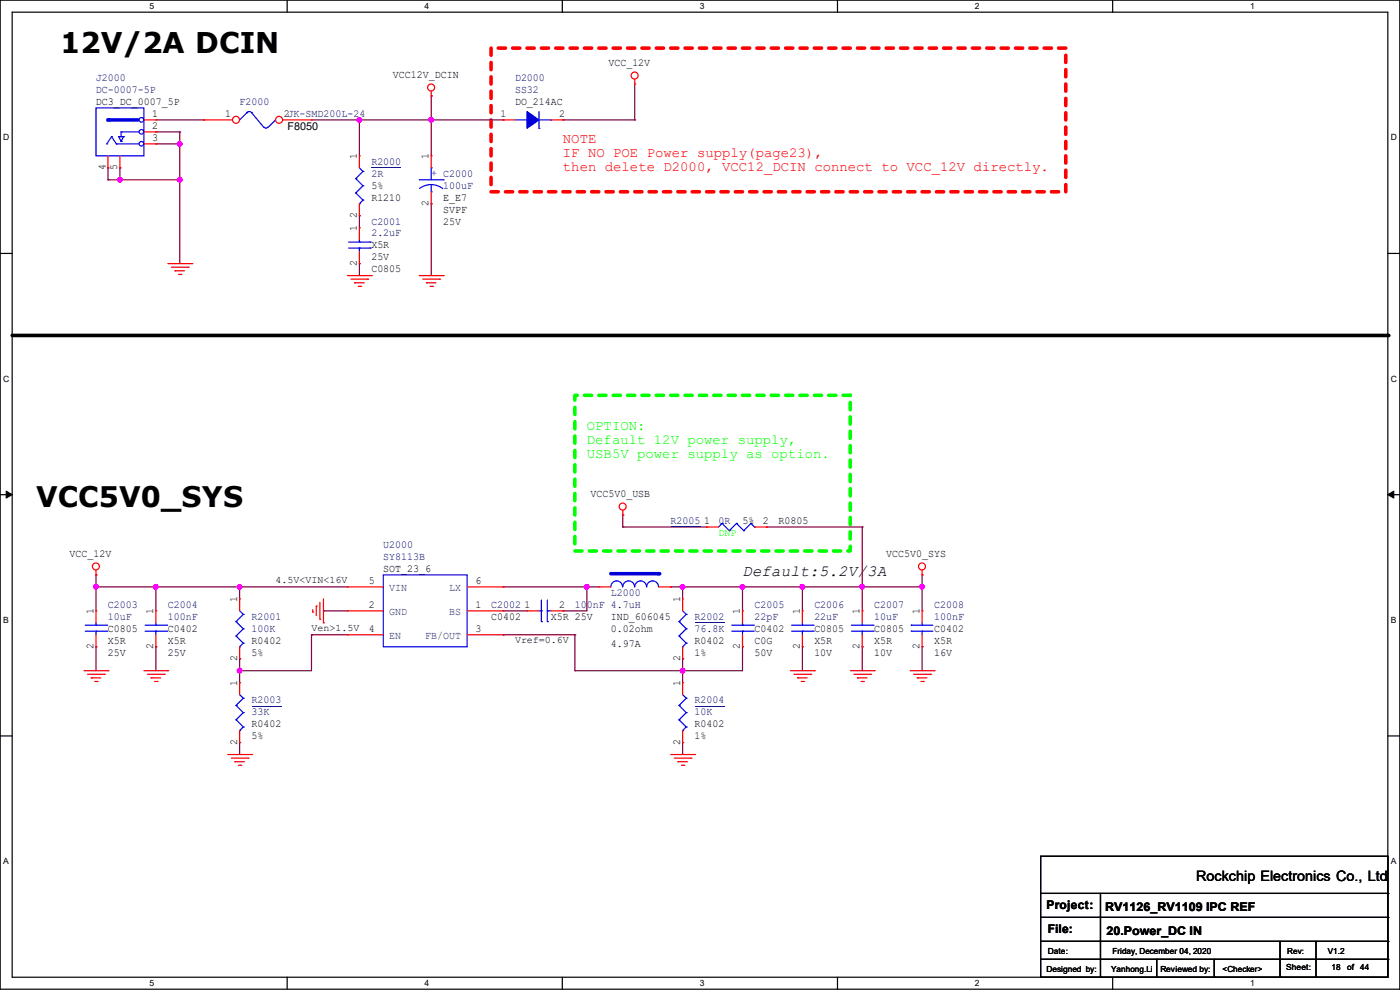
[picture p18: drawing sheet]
<svg xmlns="http://www.w3.org/2000/svg" width="297mm" height="210mm" viewBox="0 0 297 210" stroke-linecap="round" stroke-linejoin="round" font-family="sans-serif">
<defs><g id="words">
<text font-size="6.1" x="12.7" y="11.2">12V/2A DCIN</text>
<text font-size="6" x="7.7" y="107.7">VCC5V0_SYS</text>
<text font-size="3.3" x="157.5" y="122.2">Default:5.2V/3A</text>
<g font-size="3" fill="#f00">
<text x="119.4" y="30.4">NOTE</text>
<text x="119.4" y="33.3">IF NO POE Power supply(page23),</text>
<text x="119.4" y="36.3">then delete D2000, VCC12_DCIN connect to VCC_12V directly.</text>
</g>
<g font-size="3" fill="#0f0">
<text x="124.5" y="91.3">OPTION:</text>
<text x="124.5" y="94.3">Default 12V power supply,</text>
<text x="124.5" y="97.2">USB5V power supply as option.</text>
</g>
<text font-size="3" x="253.8" y="186.9">Rockchip Electronics Co., Ltd</text>
<g font-size="2.5">
<text x="222" y="192.9">Project:</text>
<text x="222.3" y="198">File:</text>
<text x="234.5" y="193.2">RV1126_RV1109 IPC REF</text>
<text x="234.7" y="198.2">20.Power_DC IN</text>
</g>
<g font-size="2.3" fill="#000080">
<text x="20.4" y="17.1">J2000</text>
<text x="109.3" y="17.1">D2000</text>
<text x="20.4" y="19.7">DC-0007-5P</text>
<text x="50.8" y="22.2">F2000</text>
<text x="109.3" y="19.7">SS32</text>
<text x="78.8" y="34.9">R2000</text>
<text x="78.8" y="37.5">2R</text>
<text x="94" y="40">100uF</text>
<text x="78.8" y="47.6">C2001</text>
<text x="78.8" y="50.2">2.2uF</text>
<text x="142.3" y="111.1">R2005</text>
<text x="152.4" y="111.1">0R</text>
<text x="81.3" y="116.2">U2000</text>
<text x="81.3" y="118.7">SY8113B</text>
<text x="22.9" y="128.9">C2003</text>
<text x="22.9" y="131.4">10uF</text>
<text x="35.6" y="128.9">C2004</text>
<text x="35.6" y="131.4">100nF</text>
<text x="53.4" y="131.4">R2001</text>
<text x="104.2" y="128.9">C2002</text>
<text x="122" y="128.9">100nF 4.7uH</text>
<text x="129.6" y="126.4">L2000</text>
<text x="147.4" y="131.4">R2002</text>
<text x="160.1" y="128.9">C2005</text>
<text x="160.1" y="131.4">22pF</text>
<text x="172.8" y="128.9">C2006</text>
<text x="172.8" y="131.4">22uF</text>
<text x="185.5" y="128.9">C2007</text>
<text x="185.5" y="131.4">10uF</text>
<text x="198.2" y="128.9">C2008</text>
<text x="198.2" y="131.4">100nF</text>
<text x="53.4" y="134">100K</text>
<text x="147.4" y="134">76.8K</text>
<text x="53.4" y="149.2">R2003</text>
<text x="147.4" y="149.2">R2004</text>
<text x="53.4" y="151.8">33K</text>
<text x="147.4" y="151.8">10K</text>
</g>
<g font-size="2.3">
<text x="83.4" y="16.6">VCC12V_DCIN</text>
<text x="129.1" y="14.1">VCC_12V</text>
<text x="20.4" y="22.2">DC3_DC_0007_5P</text>
<text x="109.3" y="22.2">DO_214AC</text>
<text x="32.3" y="30">3</text>
<text x="32.3" y="27.4">2</text>
<text x="32.3" y="24.9">1</text>
<text x="47.8" y="24.9">1</text>
<text x="60.2" y="24.9">2JK-SMD200L-24</text>
<text x="61" y="27.5">F8050</text>
<text x="106.2" y="24.9">1</text>
<text x="118.7" y="24.9">2</text>
<text x="75.7" y="33.8" transform="rotate(-90 75.7 33.8)">1</text>
<text x="90.9" y="33.8" transform="rotate(-90 90.9 33.8)">1</text>
<text x="22.4" y="36.1" transform="rotate(-90 22.4 36.1)">4</text>
<text x="24.9" y="36.1" transform="rotate(-90 24.9 36.1)">5</text>
<text x="78.8" y="40">5%</text>
<text x="75.7" y="46.3" transform="rotate(-90 75.7 46.3)">2</text>
<text x="78.8" y="42.5">R1210</text>
<text x="90.9" y="43.7" transform="rotate(-90 90.9 43.7)">2</text>
<text x="94" y="42.5">E_E7</text>
<text x="94" y="45.1">SVPF</text>
<text x="94" y="47.6">25V</text>
<text x="75.7" y="49.1" transform="rotate(-90 75.7 49.1)">1</text>
<text x="78.8" y="52.7">X5R</text>
<text x="75.7" y="56.4" transform="rotate(-90 75.7 56.4)">2</text>
<text x="78.8" y="57.8">C0805</text>
<text x="78.8" y="55.2">25V</text>
<text x="125.3" y="105.5">VCC5V0_USB</text>
<text x="149.4" y="111.3">1</text>
<text x="157.5" y="111.1">5%</text>
<text x="161.8" y="111.3">2</text>
<text x="165.1" y="111.1">R0805</text>
<text x="14.8" y="118.2">VCC_12V</text>
<text x="188" y="118.2">VCC5V0_SYS</text>
<text x="78.3" y="124">5</text>
<text x="81.3" y="121.3">SOT_23_6</text>
<text x="100.9" y="124">6</text>
<text x="19.8" y="130.3" transform="rotate(-90 19.8 130.3)">1</text>
<text x="32.5" y="130.3" transform="rotate(-90 32.5 130.3)">1</text>
<text x="50.3" y="127.8" transform="rotate(-90 50.3 127.8)">1</text>
<text x="78.3" y="129">2</text>
<text x="100.9" y="129">1</text>
<text x="104.2" y="131.4">C0402</text>
<text x="111.3" y="129">1</text>
<text x="116.9" y="131.4">X5R 25V</text>
<text x="118.7" y="129">2</text>
<text x="129.6" y="131.4">IND_606045</text>
<text x="144.3" y="127.8" transform="rotate(-90 144.3 127.8)">1</text>
<text x="157" y="130.3" transform="rotate(-90 157 130.3)">1</text>
<text x="169.7" y="130.3" transform="rotate(-90 169.7 130.3)">1</text>
<text x="182.4" y="130.3" transform="rotate(-90 182.4 130.3)">1</text>
<text x="195.1" y="130.3" transform="rotate(-90 195.1 130.3)">1</text>
<text x="19.8" y="137.7" transform="rotate(-90 19.8 137.7)">2</text>
<text x="22.9" y="134">C0805</text>
<text x="22.9" y="136.5">X5R</text>
<text x="32.5" y="137.7" transform="rotate(-90 32.5 137.7)">2</text>
<text x="35.6" y="134">C0402</text>
<text x="35.6" y="136.5">X5R</text>
<text x="53.4" y="136.5">R0402</text>
<text x="78.3" y="134.1">4</text>
<text x="100.9" y="134.1">3</text>
<text x="129.6" y="134">0.02ohm</text>
<text x="129.6" y="137.3">4.97A</text>
<text x="147.4" y="136.5">R0402</text>
<text x="157" y="137.7" transform="rotate(-90 157 137.7)">2</text>
<text x="160.1" y="134">C0402</text>
<text x="160.1" y="136.5">C0G</text>
<text x="169.7" y="137.7" transform="rotate(-90 169.7 137.7)">2</text>
<text x="172.8" y="134">C0805</text>
<text x="172.8" y="136.5">X5R</text>
<text x="182.4" y="137.7" transform="rotate(-90 182.4 137.7)">2</text>
<text x="185.5" y="134">C0805</text>
<text x="185.5" y="136.5">X5R</text>
<text x="195.1" y="137.7" transform="rotate(-90 195.1 137.7)">2</text>
<text x="198.2" y="134">C0402</text>
<text x="198.2" y="136.5">X5R</text>
<text x="22.9" y="139.1">25V</text>
<text x="35.6" y="139.1">25V</text>
<text x="50.3" y="140.3" transform="rotate(-90 50.3 140.3)">2</text>
<text x="53.4" y="139.1">5%</text>
<text x="144.3" y="140.3" transform="rotate(-90 144.3 140.3)">2</text>
<text x="147.4" y="139.1">1%</text>
<text x="160.1" y="139.1">50V</text>
<text x="172.8" y="139.1">10V</text>
<text x="185.5" y="139.1">10V</text>
<text x="198.2" y="139.1">16V</text>
<text x="50.3" y="145.6" transform="rotate(-90 50.3 145.6)">1</text>
<text x="144.3" y="145.6" transform="rotate(-90 144.3 145.6)">1</text>
<text x="53.4" y="154.3">R0402</text>
<text x="147.4" y="154.3">R0402</text>
<text x="50.3" y="158" transform="rotate(-90 50.3 158)">2</text>
<text x="53.4" y="156.8">5%</text>
<text x="144.3" y="158" transform="rotate(-90 144.3 158)">2</text>
<text x="147.4" y="156.8">1%</text>
</g>
<text font-size="2.3" fill="#0f0" x="152.4" y="113.7">DNP</text>
<g font-size="2.3" fill="#004080">
<text x="82.6" y="125.4">VIN</text>
<text x="95.3" y="125.4">LX</text>
<text x="82.6" y="130.5">GND</text>
<text x="95.3" y="130.5">BS</text>
<text x="82.6" y="135.6">EN</text>
<text x="90.2" y="135.6">FB/OUT</text>
</g>
<text font-size="2.1" fill="#00f" x="91.5" y="37.3">+ C2000</text>
<g font-size="2.1">
<text x="58.5" y="123.6">4.5V&lt;VIN&lt;16V</text>
<text x="66.1" y="133.8">Ven&gt;1.5V</text>
<text x="109.3" y="136.3">Vref=0.6V</text>
</g>
<g font-size="1.8">
<text x="31.7" y="1.9">5</text>
<text x="90.1" y="1.9">4</text>
<text x="148.5" y="1.9">3</text>
<text x="206.8" y="1.9">2</text>
<text x="265.2" y="1.9">1</text>
<text x=".7" y="29.8">D</text>
<text x="295.1" y="29.8">D</text>
<text x=".7" y="80.9">C</text>
<text x="295.1" y="80.9">C</text>
<text x=".7" y="132.1">B</text>
<text x="295.1" y="132.1">B</text>
<text x=".7" y="183.3">A</text>
<text x="295.1" y="183.3">A</text>
<text x="222.3" y="202.3">Date:</text>
<text x="236" y="202.3">Friday, December 04, 2020</text>
<text x="281.7" y="202.3">V1.2</text>
<text x="31.7" y="209.2">5</text>
<text x="90.1" y="209.2">4</text>
<text x="148.5" y="209.2">3</text>
<text x="206.8" y="209.2">2</text>
<text x="222" y="206.1">Designed by:</text>
<text x="235.7" y="206.1">Yanhong.Li</text>
<text x="246.2" y="206.1">Reviewed by:</text>
<text x="259.4" y="206.1">&lt;Checker&gt;</text>
<text x="265.2" y="209.2">1</text>
<text x="272.8" y="205.9">Sheet:</text>
<text x="282.5" y="205.9">18</text>
<text x="285.8" y="205.9">of</text>
<text x="288.6" y="205.9">44</text>
</g>
<text font-size="1.7" x="273.1" y="202.3">Rev:</text>
</g></defs>
<path d="M0 0h297v209.8h-297zM2.6 2.6h291.8v204.7h-291.8z" fill="none" stroke="#000" stroke-width=".25"/>
<g fill="#fff">
<path d="M31.7 .3h1v2h-1z"/>
<path d="M31.7 207.6h1v1.9h-1z"/>
</g>
<path d="M60.9 0v2.6M60.9 207.3v2.5" fill="none" stroke="#000" stroke-width=".25"/>
<g fill="#fff">
<path d="M90.1 .3h1v2h-1z"/>
<path d="M90.1 207.6h1v1.9h-1z"/>
</g>
<path d="M119.3 0v2.6M119.3 207.3v2.5" fill="none" stroke="#000" stroke-width=".25"/>
<g fill="#fff">
<path d="M148.5 .3h.9v2h-.9z"/>
<path d="M148.5 207.6h.9v1.9h-.9z"/>
</g>
<path d="M177.7 0v2.6M177.7 207.3v2.5" fill="none" stroke="#000" stroke-width=".25"/>
<g fill="#fff">
<path d="M206.8 .3h1v2h-1z"/>
<path d="M206.8 207.6h1v1.9h-1z"/>
</g>
<path d="M236.1 0v2.6M236.1 207.3v2.5" fill="none" stroke="#000" stroke-width=".25"/>
<g fill="#fff">
<path d="M265.2 .3h1v2h-1z"/>
<path d="M265.2 207.6h1v1.9h-1z"/>
<path d="M.7 28.2h1.2v1.9h-1.2z"/>
<path d="M295.1 28.2h1.2v1.9h-1.2z"/>
<path d="M.7 79.3h1.2v2h-1.2z"/>
<path d="M295.1 79.3h1.2v2h-1.2z"/>
</g>
<path d="M0 53.8h2.6M294.4 53.8h2.6" fill="none" stroke="#000" stroke-width=".25"/>
<g fill="#fff">
<path d="M.7 130.5h1.2v2h-1.2z"/>
<path d="M295.1 130.5h1.1v2h-1.1z"/>
</g>
<path d="M0 104.9h2.6M294.4 104.9h2.6" fill="none" stroke="#000" stroke-width=".25"/>
<path d="M1.3 104.2l1.3 .7-1.3 .8zM294.4 104.9l1.3-.7v1.5z" fill="#000" stroke="#000" stroke-width=".21"/>
<g fill="#fff">
<path d="M.7 181.7h1.2v2h-1.2z"/>
<path d="M295.1 181.7h1.1v2h-1.1z"/>
</g>
<g fill="none" stroke="#000" stroke-width=".25">
<path d="M0 156.1h2.6M294.4 156.1h2.6M220.8 181.7h73.6v25.6h-73.6zM220.8 189.5h73.6M220.8 194.6h73.6M220.8 199.7h73.6M233.5 189.5v17.8M271.6 199.7v7.6M279.2 199.7v7.6M294.4 189.5h.1M294.4 194.6h.1M294.4 199.7h.1"/>
<path d="M220.8 203.5h73.6M233.5 207.3h.1M245.4 207.3h.1M245.4 203.5v3.8M257.6 207.3h.1M257.6 203.5v3.8M271.6 207.3h.1M279.2 207.3h.1M294.4 203.5h.1"/>
</g>
<path d="M122 83.9h58.4v33h-58.4z" fill="none" stroke="#0f0" stroke-width=".76" stroke-dasharray="1.5"/>
<path d="M104.2 10.2h121.9v30.5h-121.9z" fill="none" stroke="#f00" stroke-width=".76" stroke-dasharray="1.5"/>
<path d="M2.6 71.2h291.8" fill="none" stroke="#000" stroke-width=".76"/>
<circle cx="294.4" cy="71.2" r=".38" fill="#000"/>
<g fill="none" stroke="#800040" stroke-width=".25">
<path d="M134.7 17.8v7.6M22.9 35.6h.1M22.9 38.1h.1M22.9 38.1h15.2M22.9 35.6v2.5M25.4 35.6h.1M25.4 38.1h.1M25.4 35.6v2.5M33.1 30.5h.1M33.1 28h.1M33.1 30.5h5M33.1 28h5"/>
<path d="M33.1 25.4h10.1M38.1 30.5h.1M38.1 28h.1M38.1 38.1h.1M38.1 28v27.9M43.2 25.4h.1M66.1 25.4h40.6M76.2 25.4h.1M76.2 25.4v7.7M91.5 25.4h.1M91.5 20.4h.1M91.5 20.4v12.7"/>
<path d="M106.7 25.4h.1M119.4 25.4h.1M119.4 25.4h15.3M134.7 25.4h.1M76.2 55.9h.1M76.2 45.8h.1M76.2 45.8v2.5M76.2 55.9v2.6M91.5 43.2h.1M91.5 43.2v15.3M132.1 109.3h.1M132.1 111.8h.1"/>
<path d="M132.1 109.3v2.5M132.1 111.8h17.8M162.6 111.8h.1M162.6 111.8h20.3M182.9 111.8h.1M182.9 111.8v17.8M20.4 122h.1M20.4 137.2h.1M20.4 124.5h.1M20.4 122v7.6M20.4 137.2v5.1M20.4 124.5h53.3"/>
<path d="M33.1 124.5h.1M33.1 137.2h.1M33.1 124.5v5.1M33.1 137.2v5.1M50.8 124.5h.1M50.8 139.7h.1M50.8 124.5v2.5M50.8 139.7v5.1M66.1 134.7h.1M66.1 134.7h7.6M66.1 134.7v7.6h-15.3M68.6 129.6h.1"/>
<path d="M68.6 129.6h5.1M106.7 129.6h.1M106.7 134.7h.1M106.7 124.5h.1M106.7 129.6h5.1M106.7 134.7h15.3M106.7 124.5h20.3M119.4 129.6h.1M122 134.7h.1M122 134.7v7.6M124.5 124.5h.1M124.5 124.5v5.1h-5.1"/>
<path d="M142.3 124.5h.1M142.3 124.5h53.3M144.8 124.5h.1M144.8 139.7h.1M144.8 124.5v2.5M144.8 139.7v5.1M157.5 124.5h.1M157.5 137.2h.1M157.5 124.5v5.1M157.5 137.2v5.1h-35.5M170.2 124.5h.1M170.2 137.2h.1"/>
<path d="M170.2 124.5v5.1M170.2 137.2v5.1M182.9 137.2h.1M182.9 124.5h.1M182.9 137.2v5.1M195.6 122h.1M195.6 124.5h.1M195.6 137.2h.1M195.6 122v7.6M195.6 137.2v5.1M50.8 157.5h.1M50.8 142.3h.1"/>
<path d="M50.8 157.5v2.6M122 142.3h.1M144.8 142.3h.1M144.8 157.5h.1M144.8 157.5v2.6"/>
</g>
<g fill="#f0f" stroke="#f0f" stroke-width=".25">
<circle cx="38.1" cy="30.5" r=".49"/>
<circle cx="91.5" cy="25.4" r=".49"/>
<circle cx="76.2" cy="25.4" r=".49"/>
<circle cx="25.4" cy="38.1" r=".49"/>
<circle cx="38.1" cy="38.1" r=".49"/>
<circle cx="50.8" cy="124.5" r=".49"/>
<circle cx="33" cy="124.5" r=".49"/>
<circle cx="157.5" cy="124.5" r=".49"/>
<circle cx="144.8" cy="124.5" r=".49"/>
<circle cx="195.6" cy="124.5" r=".49"/>
<circle cx="182.9" cy="124.5" r=".49"/>
<circle cx="144.8" cy="142.3" r=".49"/>
<circle cx="124.5" cy="124.5" r=".49"/>
<circle cx="170.2" cy="124.5" r=".49"/>
<circle cx="20.3" cy="124.5" r=".49"/>
<circle cx="50.8" cy="142.3" r=".49"/>
</g>
<g fill="none" stroke="#f00" stroke-width=".25">
<path d="M91.5 19.3v1.1M134.7 17.8h.1M134.7 16.8v1M76.2 33.1h.1M76.2 33.1v2.5M91.5 20.4h.1M35.6 55.9h5.1M36.4 56.7h3.5M37.1 57.4h.1M37.1 57.4h2.1M37.9 58.2h.5M38.4 58.2h.1"/>
<path d="M39.9 56.7h.1M40.7 55.9h.1M73.7 58.5h5.1M74.5 59.2h3.5M75.2 60h.1M75.2 60h2.1M76.2 45.8h.1M76.2 43.2v2.6M78 59.2h.1M78.8 58.5h.1M88.9 58.5h5.1M89.7 59.2h3.6"/>
<path d="M90.5 60h.1M90.5 60h2M93.3 59.2h.1M94 58.5h.1M76 60.7h.5M76.5 60.7h.1M91.2 60.7h.5M91.7 60.7h.1M132.1 109.3h.1M132.1 108.2v1.1M149.9 111.8h.1M149.9 111.8h2.5"/>
<path d="M160.1 111.8h2.5M162.6 111.8h.1M20.4 122h.1M20.4 120.9v1.1M66.3 129.8h.1M66.3 129.3v.5M67.1 128.6h.1M67.1 128.6v2M67.9 131.4h.1M67.9 127.8v3.6M68.6 132.1h.1M68.6 127v5.1"/>
<path d="M195.6 122h.1M195.6 120.9v1.1M17.8 142.3h5.1M18.6 143h3.5M19.3 143.8h.1M19.3 143.8h2.1M20.1 144.6h.5M20.6 144.6h.1M22.1 143h.1M22.9 142.3h.1M30.5 142.3h5.1M31.3 143h3.5"/>
<path d="M32 143.8h.1M32 143.8h2.1M32.8 144.6h.5M33.3 144.6h.1M34.8 143h.1M35.6 142.3h.1M50.8 144.8h.1M50.8 157.5h.1M50.8 144.8v2.6M50.8 155v2.5M167.7 142.3h5.1M168.4 143h3.6"/>
<path d="M169.2 143.8h.1M169.2 143.8h2M170 144.6h.5M170.5 144.6h.1M172 143h.1M172.8 142.3h.1M180.4 142.3h5.1M181.1 143h3.6M181.9 143.8h.1M181.9 143.8h2M182.7 144.6h.5M183.2 144.6h.1"/>
<path d="M184.7 143h.1M185.5 142.3h.1M193.1 142.3h5.1M193.8 143h3.6M194.6 143.8h.1M194.6 143.8h2M195.4 144.6h.5M195.9 144.6h.1M197.4 143h.1M198.2 142.3h.1M48.3 160.1h5.1M49.1 160.8h3.5"/>
<path d="M49.8 161.6h.1M49.8 161.6h2.1M50.6 162.3h.5M51.1 162.3h.1M52.6 160.8h.1M53.4 160.1h.1M142.3 160.1h5.1M143 160.8h3.6M143.8 161.6h.1M143.8 161.6h2M144.6 162.3h.5M145.1 162.3h.1"/>
<path d="M146.6 160.8h.1M147.4 160.1h.1"/>
<circle cx="91.5" cy="18.6" r=".74"/>
<circle cx="134.6" cy="16" r=".74"/>
<circle cx="132.1" cy="107.5" r=".74"/>
<circle cx="20.3" cy="120.2" r=".74"/>
<circle cx="195.6" cy="120.2" r=".74"/>
</g>
<g fill="none" stroke="#00f" stroke-width=".25">
<path d="M75.5 37.9h.1M75.5 37.9l1.5 1.5M76.2 35.6l.8 .8M77 36.4h.1M77 39.4h.1M77 36.4l-1.5 1.5M77 39.4l-1.5 1.5M75.5 40.9h.1M75.5 40.9l1.5 1.6M76.2 43.2h.1M77 42.5h.1M77 42.5l-.8 .7"/>
<path d="M153.2 111h.1M153.2 111l-.8 .8M153.2 111l1.5 1.6M154.7 112.6h.1M156.3 111h.1M156.3 111l-1.6 1.6M156.3 111l1.5 1.6M157.8 112.6h.1M159.3 111h.1M159.3 111l-1.5 1.6M159.3 111l.8 .8M160.1 111.8h.1"/>
<path d="M132.1 124.5a1.25 1.25 0 0 0-1.3-1.3 1.25 1.25 0 0 0-1.2 1.3M134.6 124.5a1.25 1.25 0 0 0-1.2-1.3 1.25 1.25 0 0 0-1.3 1.3M137.2 124.5a1.25 1.25 0 0 0-1.3-1.3 1.25 1.25 0 0 0-1.2 1.3M139.7 124.5a1.25 1.25 0 0 0-1.2-1.3 1.25 1.25 0 0 0-1.3 1.3M50.1 149.6h.1M50.1 152.7h.1M50.1 149.6l1.5 1.6M50.1 152.7l1.5 1.5M50.8 155h.1M50.8 147.4l.8 .7M51.6 148.1h.1M51.6 151.2h.1"/>
<path d="M51.6 154.2h.1M51.6 148.1l-1.5 1.5M51.6 151.2l-1.5 1.5M51.6 154.2l-.8 .8"/>
</g>
<path d="M78.8 35.5h6.3M142.3 111.7h6.3M53.4 149.8h6.3" fill="none" stroke="#000080" stroke-width=".21"/>
<path d="M129.6 121.7h10.1" fill="none" stroke="#00f" stroke-width=".76"/>
<circle cx="139.7" cy="121.7" r=".38" fill="#00f"/>
<g fill="none" stroke="#f00" stroke-width=".25">
<path d="M106.7 25.4h.1M106.7 25.4h2.6M116.9 25.4h2.5M119.4 25.4h.1M20.4 129.6h.1M20.4 137.2h.1M20.4 129.6v2.5M20.4 134.7v2.5M50.8 127h.1M50.8 139.7h.1M50.8 127v2.6M50.8 137.2v2.5"/>
<path d="M73.7 134.7h.1M73.7 129.6h.1M73.7 124.5h.1M73.7 124.5h7.6M73.7 134.7h7.6M73.7 129.6h7.6M99.1 124.5h7.6M99.1 134.7h7.6M99.1 129.6h7.6M106.7 124.5h.1M106.7 134.7h.1M106.7 129.6h.1"/>
<path d="M111.8 129.6h.1M111.8 129.6h2.5M116.9 129.6h2.5M119.4 129.6h.1M127 124.5h.1M127 124.5h2.6M139.7 124.5h2.6M142.3 124.5h.1M170.2 129.6h.1M170.2 137.2h.1M170.2 129.6v2.5M170.2 134.7v2.5"/>
<path d="M195.6 129.6h.1M195.6 137.2h.1M195.6 129.6v2.5M195.6 134.7v2.5M144.8 144.8h.1M144.8 157.5h.1M144.8 144.8v2.6M144.8 155v2.5"/>
</g>
<g fill="none" stroke="#00f" stroke-width=".25">
<path d="M109.3 25.4h2.5M111.8 25.4h.1M114.3 27.2h.1M114.3 23.7v3.5M114.3 25.4h2.6M116.9 25.4h.1M18.1 133.9h4.5M18.1 132.6h4.5M20.4 132.6h.1M20.4 133.9h.1M20.4 132.1v.5M20.4 133.9v.8"/>
<path d="M22.6 133.9h.1M22.6 132.6h.1M50.1 131.9h.1M50.1 134.9h.1M50.1 131.9l1.5 1.5M50.1 134.9l1.5 1.5M50.8 137.2h.1M50.8 129.6l.8 .7M51.6 130.3h.1M51.6 133.4h.1M51.6 136.4h.1M51.6 130.3l-1.5 1.6"/>
<path d="M51.6 133.4l-1.5 1.5M51.6 136.4l-.8 .8M81.3 122h17.8v15.2h-17.8zM114.3 129.6h.6M114.9 129.6h.1M114.9 131.9h.1M114.9 127.3v4.6M116.1 131.9h.1M116.1 129.6h.1M116.1 129.6h.8M116.1 127.3v4.6M167.9 133.9h4.6"/>
<path d="M167.9 132.6h4.6M170.2 132.6h.1M170.2 133.9h.1M170.2 132.1v.5M170.2 133.9v.8M172.5 133.9h.1M172.5 132.6h.1M193.3 133.9h.1M193.3 132.6h.1M193.3 133.9h4.6M193.3 132.6h4.6M195.6 132.6h.1"/>
<path d="M195.6 133.9h.1M195.6 132.1v.5M195.6 133.9v.8M144.1 149.6h.1M144.1 152.7h.1M144.1 149.6l1.5 1.6M144.1 152.7l1.5 1.5M144.8 155h.1M144.8 147.4l.8 .7M145.6 148.1h.1M145.6 151.2h.1M145.6 154.2h.1"/>
<path d="M145.6 148.1l-1.5 1.5M145.6 151.2l-1.5 1.5M145.6 154.2l-.8 .8"/>
</g>
<path d="M147.4 149.8h6.3" fill="none" stroke="#000080" stroke-width=".21"/>
<path d="M111.8 23.7l2.5 1.7-2.5 1.8z" fill-rule="evenodd" fill="#00f" stroke="#00f" stroke-width=".25"/>
<path d="M22.9 25.4h6.4" fill="none" stroke="#00f" stroke-width=".76"/>
<circle cx="22.9" cy="25.4" r=".38" fill="#00f"/>
<g fill="none" stroke="#00f" stroke-width=".25">
<path d="M20.4 22.9h10.1v10.2h-10.1zM22.6 30.5h.1M23.7 29h.1M23.7 29l1 1.5M23.7 29l-1.1 1.5M24.7 30.5h.1M24.7 30.5h4.8M25.2 29h.1M25.2 29l.5 1M25.2 29h1M25.7 28h.1M25.7 30h.1"/>
<path d="M25.7 29h.1M25.7 28h3.8M25.7 28v1M26.2 29h.1M26.2 29l-.5 1M52.3 23.9a.74 .74 0 0 1 1.1 0M52.4 23.9h.1M52.4 23.9l-1.6 1.5M53.4 23.9h.1M53.4 23.9l2.5 3.1M56.8 26.9a.49 .49 0 0 1-.8 0M58.5 25.4h.1"/>
<path d="M58.5 25.4l-1.6 1.6M88.9 38.1h5.1M91.5 39.2l1.5 .3 .9 .5M91.5 39.2l-1.1 .1-1.4 .7M91.5 35.6h.1M91.5 35.6v2.5M91.5 39.2v1.5M94 38.1h.1M91.5 40.7h.1M30.8 133.9h4.5M30.8 132.6h4.5M33.1 132.6h.1"/>
<path d="M33.1 133.9h.1M33.1 132.1v.5M33.1 133.9v.8M35.3 133.9h.1M35.3 132.6h.1M155.2 133.9h4.6M155.2 132.6h4.6M157.5 132.6h.1M157.5 133.9h.1M157.5 132.1v.5M157.5 133.9v.8M159.8 133.9h.1"/>
<path d="M159.8 132.6h.1"/>
<circle cx="30" cy="25.4" r=".49"/>
<circle cx="30" cy="30.5" r=".49"/>
<circle cx="30" cy="28" r=".49"/>
</g>
<g fill="none" stroke="#f00" stroke-width=".25">
<path d="M22.9 35.6h.1M22.9 33.1v2.5M25.4 35.6h.1M25.4 33.1v2.5M30.5 30.5h2.6M30.5 28h2.6M30.5 25.4h2.6M33.1 30.5h.1M33.1 28h.1M33.1 25.4h.1M91.5 33.1h.1M91.5 33.1v2.5"/>
<path d="M91.5 43.2h.1M91.5 40.7v2.5M33.1 129.6h.1M33.1 137.2h.1M33.1 129.6v2.5M33.1 134.7v2.5M157.5 129.6h.1M157.5 137.2h.1M157.5 129.6v2.5M157.5 134.7v2.5"/>
</g>
<circle cx="50.1" cy="25.4" r=".74" fill="#fff" stroke="#f00" stroke-width=".25"/>
<path d="M43.2 25.4h.1M43.2 25.4h6.1" fill="none" stroke="#f00" stroke-width=".25"/>
<circle cx="59.2" cy="25.4" r=".74" fill="#fff" stroke="#f00" stroke-width=".25"/>
<g fill="none" stroke="#f00" stroke-width=".25">
<path d="M60 25.4h6.1M66.1 25.4h.1M76.2 48.3h.1M76.2 55.9h.1M76.2 48.3v2.5M76.2 53.4v2.5M144.8 127h.1M144.8 139.7h.1M144.8 127v2.6M144.8 137.2v2.5M182.9 129.6h.1M182.9 137.2h.1"/>
<path d="M182.9 129.6v2.5M182.9 134.7v2.5"/>
</g>
<g fill="none" stroke="#00f" stroke-width=".25">
<path d="M74 52.6h4.5M74 51.4h4.5M76.2 51.4h.1M76.2 52.6h.1M76.2 50.8v.6M76.2 52.6v.8M78.5 52.6h.1M78.5 51.4h.1M144.1 131.9h.1M144.1 134.9h.1M144.1 131.9l1.5 1.5M144.1 134.9l1.5 1.5"/>
<path d="M144.8 137.2h.1M144.8 129.6l.8 .7M145.6 130.3h.1M145.6 133.4h.1M145.6 136.4h.1M145.6 130.3l-1.5 1.6M145.6 133.4l-1.5 1.5M145.6 136.4l-.8 .8M180.6 133.9h4.6M180.6 132.6h4.6M182.9 132.6h.1M182.9 133.9h.1"/>
<path d="M182.9 132.1v.5M182.9 133.9v.8M185.2 133.9h.1M185.2 132.6h.1"/>
</g>
<path d="M147.4 132h6.3" fill="none" stroke="#000080" stroke-width=".21"/>
<g fill="#f0f" stroke="#f0f" stroke-width=".25">
<circle cx="38.1" cy="30.5" r=".49"/>
<circle cx="91.5" cy="25.4" r=".49"/>
<circle cx="76.2" cy="25.4" r=".49"/>
<circle cx="25.4" cy="38.1" r=".49"/>
<circle cx="38.1" cy="38.1" r=".49"/>
<circle cx="50.8" cy="124.5" r=".49"/>
<circle cx="33" cy="124.5" r=".49"/>
<circle cx="157.5" cy="124.5" r=".49"/>
<circle cx="144.8" cy="124.5" r=".49"/>
<circle cx="195.6" cy="124.5" r=".49"/>
<circle cx="182.9" cy="124.5" r=".49"/>
<circle cx="144.8" cy="142.3" r=".49"/>
<circle cx="124.5" cy="124.5" r=".49"/>
<circle cx="170.2" cy="124.5" r=".49"/>
<circle cx="20.3" cy="124.5" r=".49"/>
<circle cx="50.8" cy="142.3" r=".49"/>
</g>
<use href="#words"/>
</svg>
